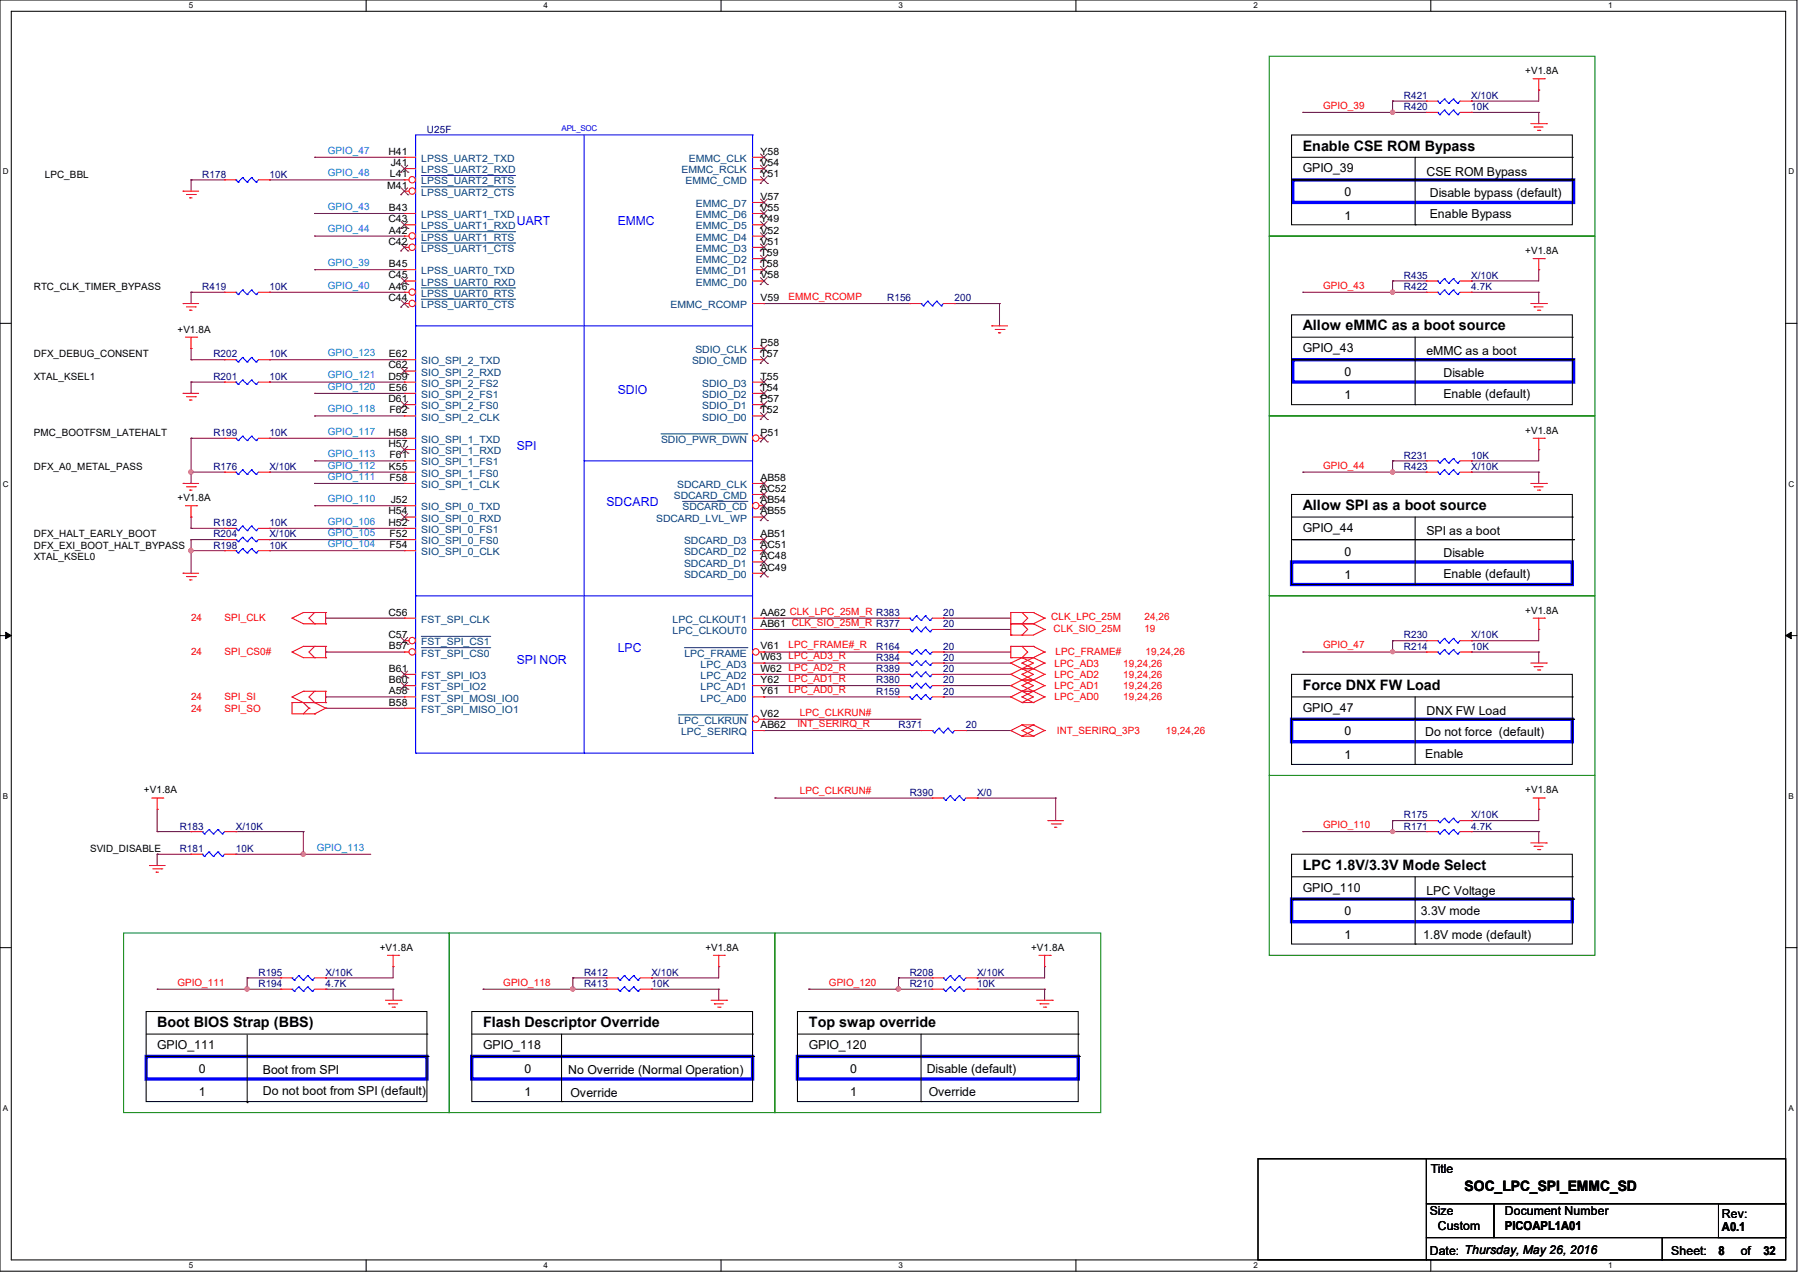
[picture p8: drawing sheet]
<svg xmlns="http://www.w3.org/2000/svg" width="297mm" height="210mm" viewBox="0 0 297 210" stroke-linecap="round" stroke-linejoin="round" font-family="sans-serif">
<defs><g id="words">
<g font-size="2.4">
<text x="215.1" y="24.8">Enable CSE ROM Bypass</text>
<text x="215.1" y="54.5">Allow eMMC as a boot source</text>
<text x="215.1" y="84.2">Allow SPI as a boot source</text>
<text x="215.1" y="113.8">Force DNX FW Load</text>
<text x="215.1" y="143.5">LPC 1.8V/3.3V Mode Select</text>
<text x="26" y="169.5">Boot BIOS Strap (BBS)</text>
<text x="79.8" y="169.5">Flash Descriptor Override</text>
<text x="133.5" y="169.5">Top swap override</text>
<text x="241.8" y="196.5">SOC_LPC_SPI_EMMC_SD</text>
</g>
<g font-size="2">
<text x="215.1" y="28.4">GPIO_39</text>
<text x="235.5" y="29">CSE ROM Bypass</text>
<text x="222" y="32.3">0</text>
<text x="236.1" y="32.5">Disable bypass (default)</text>
<text x="222" y="36.2">1</text>
<text x="236.1" y="36">Enable Bypass</text>
<text x="215.1" y="58.1">GPIO_43</text>
<text x="235.5" y="58.6">eMMC as a boot</text>
<text x="222" y="65.9">1</text>
<text x="222" y="62">0</text>
<text x="238.3" y="65.7">Enable (default)</text>
<text x="238.3" y="62.2">Disable</text>
<text x="215.1" y="87.8">GPIO_44</text>
<text x="235.5" y="88.3">SPI as a boot</text>
<text x="222" y="95.5">1</text>
<text x="222" y="91.7">0</text>
<text x="238.3" y="95.4">Enable (default)</text>
<text x="238.3" y="91.9">Disable</text>
<text x="215.1" y="117.4">GPIO_47</text>
<text x="235.5" y="118">DNX FW Load</text>
<text x="222" y="125.2">1</text>
<text x="222" y="121.3">0</text>
<text x="235.3" y="125.1">Enable</text>
<text x="235.3" y="121.5">Do not force (default)</text>
<text x="215.1" y="147.1">GPIO_110</text>
<text x="235.5" y="147.7">LPC Voltage</text>
<text x="222" y="154.9">1</text>
<text x="222" y="151">0</text>
<text x="234.6" y="151">3.3V mode</text>
<text x="234.9" y="154.9">1.8V mode (default)</text>
<text x="26" y="173.1">GPIO_111</text>
<text x="79.8" y="173.1">GPIO_118</text>
<text x="133.5" y="173.1">GPIO_120</text>
<text x="32.8" y="177">0</text>
<text x="43.4" y="177.1">Boot from SPI</text>
<text x="86.6" y="177">0</text>
<text x="93.8" y="177.1">No Override (Normal Operation)</text>
<text x="140.4" y="177">0</text>
<text x="153" y="177">Disable (default)</text>
<text x="32.8" y="180.8">1</text>
<text x="43.4" y="180.7">Do not boot from SPI (default)</text>
<text x="86.6" y="180.8">1</text>
<text x="94.2" y="181">Override</text>
<text x="140.4" y="180.8">1</text>
<text x="153.3" y="180.8">Override</text>
<text x="236.2" y="193.5">Title</text>
<text x="236" y="200.5">Size</text>
<text x="237.4" y="202.9">Custom</text>
<text x="248.5" y="200.5">Document Number</text>
<text x="248.5" y="202.9">PICOAPL1A01</text>
<text x="284.3" y="200.9">Rev:</text>
<text x="284.3" y="203.1">A0.1</text>
<text x="236" y="207">Date: Thursday, May 26, 2016</text>
<text x="275.9" y="207">Sheet:</text>
<text x="283.7" y="207">8</text>
<text x="287.4" y="207">of</text>
<text x="291.1" y="207">32</text>
</g>
<g font-size="2" fill="#00f">
<text x="85.3" y="37.1">UART</text>
<text x="102" y="37.1">EMMC</text>
<text x="102" y="64.9">SDIO</text>
<text x="85.3" y="74.2">SPI</text>
<text x="100.1" y="83.5">SDCARD</text>
<text x="102" y="107.6">LPC</text>
<text x="85.3" y="109.5">SPI NOR</text>
</g>
<g font-size="1.7" fill="#f00">
<text x="218.4" y="17.9">GPIO_39</text>
<text x="218.4" y="47.6">GPIO_43</text>
<text x="130.2" y="49.5">EMMC_RCOMP</text>
<text x="218.4" y="77.3">GPIO_44</text>
<text x="31.5" y="102.5">24</text>
<text x="37.1" y="102.5">SPI_CLK</text>
<text x="130.2" y="107">LPC_FRAME#_R</text>
<text x="173.6" y="102.4">CLK_LPC_25M</text>
<text x="173.9" y="104.2">CLK_SIO_25M</text>
<text x="188.9" y="104.2">19</text>
<text x="188.9" y="102.4">24,26</text>
<text x="218.4" y="107">GPIO_47</text>
<text x="31.5" y="108.1">24</text>
<text x="37.1" y="108.1">SPI_CS0#</text>
<text x="130.2" y="112.5">LPC_AD1_R</text>
<text x="174.1" y="113.7">LPC_AD1</text>
<text x="174.1" y="110">LPC_AD3</text>
<text x="174.1" y="111.8">LPC_AD2</text>
<text x="174.3" y="108.1">LPC_FRAME#</text>
<text x="185.4" y="113.7">19,24,26</text>
<text x="185.4" y="110">19,24,26</text>
<text x="185.4" y="111.8">19,24,26</text>
<text x="189.1" y="108.1">19,24,26</text>
<text x="31.5" y="117.4">24</text>
<text x="31.5" y="115.5">24</text>
<text x="37.1" y="117.4">SPI_SO</text>
<text x="37.1" y="115.5">SPI_SI</text>
<text x="130.2" y="114.4">LPC_AD0_R</text>
<text x="131.7" y="119.9">INT_SERIRQ_R</text>
<text x="132" y="118.1">LPC_CLKRUN#</text>
<text x="174.1" y="115.5">LPC_AD0</text>
<text x="185.4" y="115.5">19,24,26</text>
<text x="174.5" y="121.1">INT_SERIRQ_3P3</text>
<text x="192.5" y="121.1">19,24,26</text>
<text x="132" y="131.1">LPC_CLKRUN#</text>
<text x="218.4" y="136.6">GPIO_110</text>
<text x="29.3" y="162.6">GPIO_111</text>
<text x="83.1" y="162.6">GPIO_118</text>
<text x="136.9" y="162.6">GPIO_120</text>
</g>
<g font-size="1.7" fill="#000080">
<text x="231.8" y="16.3">R421</text>
<text x="242.9" y="16.3">X/10K</text>
<text x="70.5" y="21.9">U25F</text>
<text x="231.8" y="18.2">R420</text>
<text x="242.9" y="18.2">10K</text>
<text x="33.4" y="29.3">R178</text>
<text x="44.5" y="29.3">10K</text>
<text x="33.4" y="47.8">R419</text>
<text x="44.5" y="47.8">10K</text>
<text x="231.8" y="47.8">R422</text>
<text x="231.8" y="46">R435</text>
<text x="242.9" y="47.8">4.7K</text>
<text x="242.9" y="46">X/10K</text>
<text x="146.5" y="49.7">R156</text>
<text x="157.6" y="49.7">200</text>
<text x="35.2" y="59">R202</text>
<text x="44.5" y="59">10K</text>
<text x="35.2" y="62.7">R201</text>
<text x="44.5" y="62.7">10K</text>
<text x="35.2" y="72">R199</text>
<text x="44.5" y="72">10K</text>
<text x="35.2" y="77.5">R176</text>
<text x="44.5" y="77.5">X/10K</text>
<text x="231.8" y="77.5">R423</text>
<text x="231.8" y="75.6">R231</text>
<text x="242.9" y="77.5">X/10K</text>
<text x="242.9" y="75.6">10K</text>
<text x="35.2" y="88.6">R204</text>
<text x="35.2" y="86.8">R182</text>
<text x="44.5" y="88.6">X/10K</text>
<text x="44.5" y="86.8">10K</text>
<text x="35.2" y="90.5">R198</text>
<text x="44.5" y="90.5">10K</text>
<text x="155.7" y="101.6">20</text>
<text x="144.7" y="107.2">R164</text>
<text x="155.7" y="103.5">20</text>
<text x="155.7" y="107.2">20</text>
<text x="231.8" y="107.2">R214</text>
<text x="231.8" y="105.3">R230</text>
<text x="242.9" y="107.2">10K</text>
<text x="242.9" y="105.3">X/10K</text>
<text x="144.7" y="112.7">R380</text>
<text x="144.7" y="110.9">R389</text>
<text x="144.7" y="109.1">R384</text>
<text x="155.7" y="112.7">20</text>
<text x="155.7" y="110.9">20</text>
<text x="155.7" y="109.1">20</text>
<text x="144.7" y="114.6">R159</text>
<text x="155.7" y="114.6">20</text>
<text x="148.3" y="120.1">R371</text>
<text x="159.5" y="120.1">20</text>
<text x="150.2" y="131.3">R390</text>
<text x="161.3" y="131.3">X/0</text>
<text x="29.7" y="136.9">R183</text>
<text x="39" y="136.9">X/10K</text>
<text x="231.8" y="135">R175</text>
<text x="231.8" y="136.9">R171</text>
<text x="242.9" y="135">X/10K</text>
<text x="242.9" y="136.9">4.7K</text>
<text x="29.7" y="140.5">R181</text>
<text x="39" y="140.5">10K</text>
<text x="42.7" y="161">R195</text>
<text x="53.8" y="161">X/10K</text>
<text x="96.4" y="161">R412</text>
<text x="107.6" y="161">X/10K</text>
<text x="150.2" y="161">R208</text>
<text x="161.3" y="161">X/10K</text>
<text x="42.7" y="162.8">R194</text>
<text x="53.8" y="162.8">4.7K</text>
<text x="96.4" y="162.8">R413</text>
<text x="107.6" y="162.8">10K</text>
<text x="150.2" y="162.8">R210</text>
<text x="161.3" y="162.8">10K</text>
</g>
<g font-size="1.7">
<text x="251.8" y="12.2">+V1.8A</text>
<text x="7.4" y="29.3">LPC_BBL</text>
<text x="64.1" y="25.5">H41</text>
<text x="64.4" y="29.3">L41</text>
<text x="64.5" y="27.4">J41</text>
<text x="125.6" y="25.5">Y58</text>
<text x="125.6" y="27.4">V54</text>
<text x="125.6" y="29.3">Y51</text>
<text x="63.9" y="31.1">M41</text>
<text x="64.2" y="34.8">B43</text>
<text x="125.6" y="33">V57</text>
<text x="125.6" y="34.8">V55</text>
<text x="64.1" y="36.7">C43</text>
<text x="64.1" y="40.4">C42</text>
<text x="64.2" y="38.5">A42</text>
<text x="125.6" y="36.7">Y49</text>
<text x="125.6" y="38.5">V52</text>
<text x="125.6" y="40.4">V51</text>
<text x="251.8" y="41.9">+V1.8A</text>
<text x="5.6" y="47.8">RTC_CLK_TIMER_BYPASS</text>
<text x="64.1" y="45.9">C45</text>
<text x="64.2" y="44.1">B45</text>
<text x="64.2" y="47.8">A46</text>
<text x="125.6" y="42.2">T59</text>
<text x="125.6" y="44.1">T58</text>
<text x="125.6" y="45.9">V58</text>
<text x="64.1" y="49.7">C44</text>
<text x="125.6" y="49.7">V59</text>
<text x="5.6" y="59">DFX_DEBUG_CONSENT</text>
<text x="29.3" y="54.9">+V1.8A</text>
<text x="64.2" y="58.9">E62</text>
<text x="125.6" y="57.1">P58</text>
<text x="125.6" y="58.9">T57</text>
<text x="5.6" y="62.7">XTAL_KSEL1</text>
<text x="64.1" y="60.8">C62</text>
<text x="64.1" y="62.6">D59</text>
<text x="64.2" y="64.5">E56</text>
<text x="125.6" y="62.6">T55</text>
<text x="125.6" y="64.5">T54</text>
<text x="5.6" y="72">PMC_BOOTFSM_LATEHALT</text>
<text x="64.1" y="66.3">D61</text>
<text x="64.1" y="71.9">H58</text>
<text x="64.3" y="68.2">F62</text>
<text x="125.6" y="66.3">P57</text>
<text x="125.6" y="68.2">T52</text>
<text x="125.6" y="71.9">P51</text>
<text x="251.8" y="71.6">+V1.8A</text>
<text x="5.6" y="77.5">DFX_A0_METAL_PASS</text>
<text x="64.1" y="73.7">H57</text>
<text x="64.2" y="77.5">K55</text>
<text x="64.3" y="75.6">F61</text>
<text x="29.3" y="82.7">+V1.8A</text>
<text x="64.3" y="79.3">F58</text>
<text x="64.5" y="83">J52</text>
<text x="125.6" y="79.3">AB58</text>
<text x="125.6" y="81.2">AC52</text>
<text x="125.6" y="83">AB54</text>
<text x="5.6" y="88.6">DFX_HALT_EARLY_BOOT</text>
<text x="64.1" y="84.9">H54</text>
<text x="64.1" y="86.7">H52</text>
<text x="64.3" y="88.6">F52</text>
<text x="125.6" y="84.9">AB55</text>
<text x="125.6" y="88.6">AB51</text>
<text x="5.6" y="90.5">DFX_EXI_BOOT_HALT_BYPASS</text>
<text x="5.6" y="92.3">XTAL_KSEL0</text>
<text x="64.3" y="90.4">F54</text>
<text x="125.6" y="90.4">AC51</text>
<text x="125.6" y="92.3">AC48</text>
<text x="125.6" y="94.1">AC49</text>
<text x="64.1" y="101.6">C56</text>
<text x="125.6" y="101.6">AA62 CLK_LPC_25M_R R383</text>
<text x="251.8" y="101.3">+V1.8A</text>
<text x="64.1" y="105.3">C57</text>
<text x="64.2" y="107.1">B57</text>
<text x="125.6" y="107.1">V61</text>
<text x="125.6" y="103.4">AB61 CLK_SIO_25M_R R377</text>
<text x="64.2" y="112.7">B60</text>
<text x="64.2" y="110.8">B61</text>
<text x="125.6" y="109">W63 LPC_AD3_R</text>
<text x="125.6" y="110.8">W62 LPC_AD2_R</text>
<text x="125.6" y="112.7">Y62</text>
<text x="64.2" y="114.6">A58</text>
<text x="64.2" y="116.4">B58</text>
<text x="125.6" y="118.2">V62</text>
<text x="125.6" y="114.6">Y61</text>
<text x="125.6" y="120.1">AB62</text>
<text x="23.7" y="130.9">+V1.8A</text>
<text x="251.8" y="130.9">+V1.8A</text>
<text x="14.9" y="140.5">SVID_DISABLE</text>
<text x="62.7" y="156.9">+V1.8A</text>
<text x="116.5" y="156.9">+V1.8A</text>
<text x="170.2" y="156.9">+V1.8A</text>
</g>
<g font-size="1.7" fill="#0080ff">
<text x="54.1" y="25.4">GPIO_47</text>
<text x="54.1" y="29.1">GPIO_48</text>
<text x="54.1" y="34.6">GPIO_43</text>
<text x="54.1" y="38.4">GPIO_44</text>
<text x="54.1" y="43.9">GPIO_39</text>
<text x="54.1" y="47.6">GPIO_40</text>
<text x="54.1" y="58.8">GPIO_123</text>
<text x="54.1" y="64.3">GPIO_120</text>
<text x="54.1" y="62.4">GPIO_121</text>
<text x="54.1" y="68">GPIO_118</text>
<text x="54.1" y="71.7">GPIO_117</text>
<text x="54.1" y="77.3">GPIO_112</text>
<text x="54.1" y="75.4">GPIO_113</text>
<text x="54.1" y="79.2">GPIO_111</text>
<text x="54.1" y="82.8">GPIO_110</text>
<text x="54.1" y="88.4">GPIO_105</text>
<text x="54.1" y="86.6">GPIO_106</text>
<text x="54.1" y="90.3">GPIO_104</text>
<text x="52.3" y="140.3">GPIO_113</text>
</g>
<g font-size="1.7" fill="#004080">
<text x="69.6" y="26.7">LPSS_UART2_TXD</text>
<text x="69.6" y="28.6">LPSS_UART2_RXD</text>
<text x="112.5" y="28.6">EMMC_RCLK</text>
<text x="113.7" y="26.7">EMMC_CLK</text>
<text x="69.6" y="30.4">LPSS_UART2_RTS</text>
<text x="69.6" y="32.3">LPSS_UART2_CTS</text>
<text x="69.6" y="36">LPSS_UART1_TXD</text>
<text x="113.2" y="30.4">EMMC_CMD</text>
<text x="114.9" y="34.2">EMMC_D7</text>
<text x="114.9" y="36">EMMC_D6</text>
<text x="69.6" y="37.8">LPSS_UART1_RXD</text>
<text x="69.6" y="39.7">LPSS_UART1_RTS</text>
<text x="69.6" y="41.6">LPSS_UART1_CTS</text>
<text x="114.9" y="37.8">EMMC_D5</text>
<text x="114.9" y="39.7">EMMC_D4</text>
<text x="114.9" y="41.6">EMMC_D3</text>
<text x="69.6" y="45.3">LPSS_UART0_TXD</text>
<text x="69.6" y="47.1">LPSS_UART0_RXD</text>
<text x="114.9" y="43.4">EMMC_D2</text>
<text x="114.9" y="45.3">EMMC_D1</text>
<text x="114.9" y="47.1">EMMC_D0</text>
<text x="69.6" y="49">LPSS_UART0_RTS</text>
<text x="69.6" y="50.8">LPSS_UART0_CTS</text>
<text x="110.7" y="50.8">EMMC_RCOMP</text>
<text x="114.8" y="58.3">SDIO_CLK</text>
<text x="69.6" y="60.1">SIO_SPI_2_TXD</text>
<text x="69.6" y="62">SIO_SPI_2_RXD</text>
<text x="69.6" y="63.8">SIO_SPI_2_FS2</text>
<text x="69.6" y="65.7">SIO_SPI_2_FS1</text>
<text x="114.3" y="60.1">SDIO_CMD</text>
<text x="115.9" y="63.8">SDIO_D3</text>
<text x="115.9" y="65.7">SDIO_D2</text>
<text x="69.6" y="67.5">SIO_SPI_2_FS0</text>
<text x="69.6" y="69.4">SIO_SPI_2_CLK</text>
<text x="115.9" y="67.5">SDIO_D1</text>
<text x="115.9" y="69.4">SDIO_D0</text>
<text x="69.6" y="73.1">SIO_SPI_1_TXD</text>
<text x="69.6" y="74.9">SIO_SPI_1_RXD</text>
<text x="69.6" y="76.8">SIO_SPI_1_FS1</text>
<text x="109.1" y="73.1">SDIO_PWR_DWN</text>
<text x="69.6" y="78.7">SIO_SPI_1_FS0</text>
<text x="69.6" y="80.5">SIO_SPI_1_CLK</text>
<text x="111.2" y="82.3">SDCARD_CMD</text>
<text x="111.8" y="80.5">SDCARD_CLK</text>
<text x="69.6" y="84.2">SIO_SPI_0_TXD</text>
<text x="69.6" y="86.1">SIO_SPI_0_RXD</text>
<text x="69.6" y="87.9">SIO_SPI_0_FS1</text>
<text x="69.6" y="89.8">SIO_SPI_0_FS0</text>
<text x="108.3" y="86.1">SDCARD_LVL_WP</text>
<text x="112.7" y="84.2">SDCARD_CD</text>
<text x="112.9" y="89.8">SDCARD_D3</text>
<text x="69.6" y="91.6">SIO_SPI_0_CLK</text>
<text x="112.9" y="91.6">SDCARD_D2</text>
<text x="112.9" y="93.5">SDCARD_D1</text>
<text x="112.9" y="95.3">SDCARD_D0</text>
<text x="69.6" y="106.5">FST_SPI_CS1</text>
<text x="69.6" y="102.7">FST_SPI_CLK</text>
<text x="111" y="102.7">LPC_CLKOUT1</text>
<text x="111" y="104.6">LPC_CLKOUT0</text>
<text x="69.6" y="113.9">FST_SPI_IO2</text>
<text x="69.6" y="112">FST_SPI_IO3</text>
<text x="69.6" y="108.3">FST_SPI_CS0</text>
<text x="113" y="108.3">LPC_FRAME</text>
<text x="115.7" y="110.2">LPC_AD3</text>
<text x="115.7" y="112">LPC_AD2</text>
<text x="115.7" y="113.9">LPC_AD1</text>
<text x="69.6" y="115.7">FST_SPI_MOSI_IO0</text>
<text x="69.6" y="117.6">FST_SPI_MISO_IO1</text>
<text x="112" y="119.4">LPC_CLKRUN</text>
<text x="115.7" y="115.7">LPC_AD0</text>
<text x="112.4" y="121.3">LPC_SERIRQ</text>
</g>
<g font-size="1.3">
<text x="31.2" y="1.4">5</text>
<text x="89.7" y="1.4">4</text>
<text x="148.3" y="1.4">3</text>
<text x="206.9" y="1.4">2</text>
<text x="265.5" y="1.4">1</text>
<text x=".5" y="28.8">D</text>
<text x="295.3" y="28.8">D</text>
<text x=".5" y="80.3">C</text>
<text x="295.3" y="80.3">C</text>
<text x=".5" y="131.8">B</text>
<text x="295.3" y="131.8">B</text>
<text x=".5" y="183.3">A</text>
<text x="295.3" y="183.3">A</text>
<text x="31.2" y="209.3">5</text>
<text x="89.7" y="209.3">4</text>
<text x="148.3" y="209.3">3</text>
<text x="206.9" y="209.3">2</text>
<text x="265.5" y="209.3">1</text>
</g>
<text font-size="1.3" fill="#00f" x="92.7" y="21.6">APL_SOC</text>
</g></defs>
<path d="M0 0h296.7v209.7h-296.7zM1.9 1.9h292.9v206h-292.9z" fill="none" stroke="#000" stroke-width=".17"/>
<g fill="#fff">
<path d="M31.2 .2h.7v1.5h-.7z"/>
<path d="M31.2 208.1h.7v1.4h-.7z"/>
</g>
<path d="M60.5 0v1.9M60.5 207.9v1.8" fill="none" stroke="#000" stroke-width=".17"/>
<g fill="#fff">
<path d="M89.7 .2h.8v1.5h-.8z"/>
<path d="M89.7 208.1h.8v1.4h-.8z"/>
</g>
<path d="M119 0v1.9M119 207.9v1.8" fill="none" stroke="#000" stroke-width=".17"/>
<g fill="#fff">
<path d="M148.3 .2h.8v1.5h-.8z"/>
<path d="M148.3 208.1h.8v1.4h-.8z"/>
</g>
<path d="M177.6 0v1.9M177.6 207.9v1.8" fill="none" stroke="#000" stroke-width=".17"/>
<g fill="#fff">
<path d="M206.9 .2h.7v1.5h-.7z"/>
<path d="M206.9 208.1h.7v1.4h-.7z"/>
</g>
<path d="M236.2 0v1.9M236.2 207.9v1.8" fill="none" stroke="#000" stroke-width=".17"/>
<g fill="#fff">
<path d="M265.5 .2h.7v1.5h-.7z"/>
<path d="M265.5 208.1h.7v1.4h-.7z"/>
<path d="M.5 27.6h.9v1.5h-.9z"/>
<path d="M295.3 27.6h.9v1.5h-.9z"/>
<path d="M.5 79.1h.9v1.5h-.9z"/>
<path d="M295.3 79.1h.9v1.5h-.9z"/>
</g>
<path d="M0 53.3h1.9M294.8 53.3h1.9" fill="none" stroke="#000" stroke-width=".17"/>
<g fill="#fff">
<path d="M.5 130.6h.8v1.5h-.8z"/>
<path d="M295.3 130.6h.8v1.5h-.8z"/>
</g>
<path d="M0 104.9h1.9M294.8 104.9h1.9" fill="none" stroke="#000" stroke-width=".17"/>
<path d="M.9 104.3l1 .6-1 .5zM294.8 104.9l.9-.6v1.1z" fill="#000" stroke="#000" stroke-width=".17"/>
<g fill="#fff">
<path d="M.5 182.1h.8v1.5h-.8z"/>
<path d="M295.3 182.1h.8v1.5h-.8z"/>
</g>
<g fill="none" stroke="#000" stroke-width=".17">
<path d="M213.2 22.3h46.4v14.8h-46.4zM213.2 29.7h46.6M213.2 26h46.4M233.6 37.1h.1M233.6 26v11.1M259.6 29.7h.1M259.6 26h.1M259.8 29.7h.1M213.2 51.9h46.4v14.9h-46.4zM213.2 59.4h46.6M213.2 55.6h46.4M233.6 55.6v11.2"/>
<path d="M259.6 59.4h.1M259.6 55.6h.1M259.8 59.4h.1M233.6 66.8h.1M213.2 81.6h46.4v14.8h-46.4zM213.2 89h46.6M213.2 85.3h46.4M233.6 96.4h.1M233.6 85.3v11.1M259.6 89h.1M259.6 85.3h.1M259.8 89h.1"/>
<path d="M213.2 111.3h46.4v14.8h-46.4zM213.2 118.7h46.6M213.2 115h46.4M233.6 115v11.1M259.6 118.7h.1M259.6 115h.1M259.8 118.7h.1M233.6 126.1h.1M0 156.3h1.9M213.2 140.9h46.4v14.8h-46.4zM213.2 148.3h46.6M213.2 144.7h46.4"/>
<path d="M233.6 155.7h.1M233.6 144.7v11M259.6 148.3h.1M259.6 144.7h.1M259.8 148.3h.1M294.8 156.3h1.9M24.1 166.9h46.4v14.8h-46.4zM24.1 174.3h46.6M24.1 170.6h46.4M40.8 170.8v11.1M70.5 174.3h.1M70.5 170.6h.1"/>
<path d="M70.7 174.3h.1M77.9 166.9h46.3v14.8h-46.3zM77.9 174.3h46.5M77.9 170.6h46.3M92.7 170.6v11.1M124.2 174.3h.1M124.2 170.6h.1M124.4 174.3h.1M131.7 166.9h46.3v14.8h-46.3zM131.7 174.3h46.5M131.7 170.6h46.3M152.1 170.6v11.1"/>
<path d="M178 174.3h.1M178 170.6h.1M178.2 174.3h.1M40.8 181.9h.1M92.7 181.7h.1M152.1 181.7h.1M207.7 191.2h27.8v16.7h-27.8zM235.5 198.6h11.1v5.6h-11.1zM235.5 191.2h59.3v7.4h-59.3zM246.6 198.6h48.2v5.6h-48.2zM283.7 198.6h11.1v5.6h-11.1zM235.5 204.2h38.9v3.7h-38.9z"/>
<path d="M274.4 204.2h20.4v3.7h-20.4z"/>
</g>
<path d="M209.5 9.3h53.8v29.6h-53.8zM209.5 38.9h53.8v29.7h-53.8zM209.5 68.6h53.8v29.7h-53.8zM209.5 98.3h53.8v29.6h-53.8zM209.5 127.9h53.8v29.7h-53.8zM20.4 153.9h53.8v29.7h-53.8zM74.2 153.9h53.7v29.7h-53.7zM127.9 153.9h53.8v29.7h-53.8z" fill="none" stroke="#008000" stroke-width=".17"/>
<path d="M213.4 29.7h46.4v3.7h-46.4zM213.4 59.4h46.4v3.6h-46.4zM213.2 92.7h46.4v3.7h-46.4zM213.2 118.7h46.4v3.7h-46.4zM213.2 148.3h46.4v3.8h-46.4zM24.1 174.3h46.4v3.7h-46.4zM77.9 174.3h46.3v3.7h-46.3zM131.7 174.3h46.3v3.7h-46.3z" fill="none" stroke="#00f" stroke-width=".55"/>
<g fill="none" stroke="#800040" stroke-width=".17">
<path d="M215.1 18.5h.1M215.1 18.5h20.4M229.9 18.5h.1M229.9 16.7h.1M229.9 16.7h5.6M229.9 16.7v1.8M242.9 18.5h.1M242.9 16.7h.1M242.9 18.5h11.1M254 18.5h.1M254 14.9h.1M254 14.9v1.8h-11.1"/>
<path d="M254 18.5v1.9M31.5 29.7h.1M31.5 29.7h5.6M31.5 29.7v1.8M44.5 29.7h.1M44.5 29.7h22.3M51.9 35.2h.1M51.9 38.9h.1M51.9 26h.1M51.9 35.2h14.9M51.9 38.9h14.9M51.9 26h14.9"/>
<path d="M31.5 59.4h.1M31.5 57.5h.1M31.5 48.2h.1M31.5 48.2h5.6M31.5 48.2v1.9M31.5 57.5v1.9M31.5 59.4h5.6M44.5 48.2h.1M44.5 59.4h.1M44.5 48.2h22.3M44.5 59.4h22.3M51.9 44.5h.1"/>
<path d="M51.9 44.5h14.9M126.1 50.1h.1M126.1 50.1h24.1M157.6 50.1h.1M157.6 50.1h7.4M165 50.1h.1M165 50.1v3.7M215.1 48.2h.1M215.1 48.2h20.4M229.9 48.2h.1M229.9 46.4h.1M229.9 46.4v1.8"/>
<path d="M229.9 46.4h5.6M242.9 48.2h.1M242.9 46.4h.1M242.9 48.2h11.1M254 48.2h.1M254 44.5h.1M254 44.5v1.9h-11.1M254 48.2v1.9M31.5 72.3h.1M31.5 77.9h.1M31.5 79.8h.1M31.5 63h.1"/>
<path d="M31.5 64.9h.1M31.5 77.9h5.6M31.5 63v1.9M31.5 72.3v7.5M31.5 72.3h5.6M31.5 63h5.6M44.5 72.3h.1M44.5 77.9h.1M44.5 63h.1M44.5 77.9h22.3M44.5 72.3h22.3M44.5 63h22.3"/>
<path d="M51.9 79.8h.1M51.9 68.6h.1M51.9 64.9h.1M51.9 76h.1M51.9 76h14.9M51.9 79.8h14.9M51.9 68.6h14.9M51.9 64.9h14.9M215.1 77.9h.1M215.1 77.9h20.4M229.9 77.9h.1M229.9 76h.1"/>
<path d="M229.9 76v1.9M229.9 76h5.6M242.9 77.9h.1M242.9 76h.1M242.9 77.9h11.1M254 77.9h.1M254 74.2h.1M254 74.2v1.8h-11.1M254 77.9v1.9M31.5 90.8h.1M31.5 87.2h.1M31.5 85.3h.1"/>
<path d="M31.5 89h.1M31.5 85.3v1.9M31.5 89v5.6M31.5 90.8h5.6M31.5 89h5.6M31.5 87.2h5.6M44.5 90.8h.1M44.5 89h.1M44.5 87.2h.1M44.5 90.8h22.3M44.5 89h22.3M44.5 87.2h22.3"/>
<path d="M51.9 83.4h.1M51.9 83.4h14.9M53.8 102h.1M53.8 115h.1M53.8 107.6h.1M53.8 116.8h.1M53.8 115h13M53.8 102h13M53.8 107.6h13M53.8 116.8h13M126.1 111.3h.1M126.1 109.4h.1"/>
<path d="M126.1 115h.1M126.1 113.1h.1M126.1 107.6h.1M126.1 102h.1M126.1 103.8h.1M126.1 118.7h.1M126.1 111.3h22.2M126.1 109.4h22.2M126.1 115h22.2M126.1 113.1h22.2M126.1 102h22.2M126.1 107.6h22.2"/>
<path d="M126.1 103.8h22.2M126.1 118.7h26M155.7 102h.1M155.7 103.8h.1M155.7 107.6h.1M155.7 109.4h.1M155.7 111.3h.1M155.7 113.1h.1M155.7 115h.1M155.7 111.3h11.2M155.7 109.4h11.2M155.7 115h11.2"/>
<path d="M155.7 113.1h11.2M155.7 102h11.2M155.7 107.6h11.2M155.7 103.8h11.2M215.1 107.6h.1M215.1 107.6h20.4M229.9 107.6h.1M229.9 105.7h.1M229.9 105.7v1.9M229.9 105.7h5.6M242.9 107.6h.1M242.9 105.7h.1"/>
<path d="M242.9 107.6h11.1M254 107.6h.1M254 103.8h.1M254 103.8v1.9h-11.1M254 107.6v1.8M26 137.2h.1M26 133.5h.1M26 137.2h5.5M26 133.5v3.7M38.9 137.2h.1M38.9 137.2h11.2M50.1 137.2h.1"/>
<path d="M50.1 137.2v3.7M126.1 120.5h.1M126.1 120.5h26M127.9 131.7h.1M127.9 131.7h26M159.5 120.5h.1M159.5 120.5h7.4M161.3 131.7h.1M161.3 131.7h13M174.3 131.7h.1M174.3 131.7v3.7M215.1 137.2h.1"/>
<path d="M215.1 137.2h20.4M229.9 137.2h.1M229.9 135.4h.1M229.9 135.4v1.8M229.9 135.4h5.6M242.9 137.2h.1M242.9 135.4h.1M242.9 137.2h11.1M254 137.2h.1M254 133.5h.1M254 133.5v1.9h-11.1M254 137.2v1.9"/>
<path d="M26 140.9h.1M26 140.9h5.5M26 140.9v1.9M38.9 140.9h.1M38.9 140.9h22.3M50.1 140.9h.1M64.9 159.5h.1M64.9 159.5v1.8h-11.1M118.7 159.5h.1M118.7 159.5v1.8h-11.1M172.5 159.5h.1M172.5 159.5v1.8h-11.2"/>
<path d="M26 163.2h.1M26 163.2h20.4M40.8 163.2h.1M40.8 161.3h.1M40.8 161.3h5.6M40.8 161.3v1.9M53.8 163.2h.1M53.8 161.3h.1M53.8 163.2h11.1M64.9 163.2h.1M64.9 163.2v1.8M79.8 163.2h.1"/>
<path d="M79.8 163.2h20.3M94.6 163.2h.1M94.6 161.3h.1M94.6 161.3h5.5M94.6 161.3v1.9M107.6 163.2h.1M107.6 161.3h.1M107.6 163.2h11.1M118.7 163.2h.1M118.7 163.2v1.8M133.5 163.2h.1M133.5 163.2h20.4"/>
<path d="M148.3 163.2h.1M148.3 161.3h.1M148.3 161.3h5.6M148.3 161.3v1.9M161.3 163.2h.1M161.3 161.3h.1M161.3 163.2h11.2M172.5 163.2h.1M172.5 163.2v1.8"/>
</g>
<g fill="#f0f" stroke="#f0f" stroke-width=".17">
<circle cx="229.9" cy="18.5" r=".35"/>
<circle cx="229.9" cy="48.2" r=".35"/>
<circle cx="229.9" cy="77.9" r=".35"/>
<circle cx="229.9" cy="107.5" r=".33"/>
<circle cx="94.6" cy="163.2" r=".36"/>
<circle cx="229.9" cy="137.2" r=".33"/>
<circle cx="31.5" cy="77.9" r=".36"/>
<circle cx="40.8" cy="163.2" r=".36"/>
<circle cx="148.3" cy="163.2" r=".36"/>
<circle cx="31.5" cy="90.8" r=".36"/>
<circle cx="50.1" cy="140.9" r=".36"/>
</g>
<g fill="none" stroke="#f00" stroke-width=".17">
<path d="M235.5 18.5h.1M235.5 16.7h.1M235.5 18.5h1.9M235.5 16.7h1.9M241 18.5h1.9M241 16.7h1.9M242.9 18.5h.1M242.9 16.7h.1M253.1 13h1.9M254 14.9h.1M254 13v1.9M255 13h.1"/>
<path d="M30.2 31.5h.1M30.2 31.5h2.6M30.8 32.1h1.5M31.3 32.6h.1M31.3 32.6h.4M32.3 32.1h.1M37.1 29.7h.1M37.1 29.7h1.8M42.7 29.7h1.8M44.5 29.7h.1M252.7 20.4h2.6M253.3 21h.1"/>
<path d="M253.3 21h1.5M253.8 21.5h.4M254.2 21.5h.1M255.3 20.4h.1M30.2 50.1h.1M30.2 50.1h2.6M30.6 55.6h1.9M30.8 50.6h1.5M31.3 51.2h.1M31.3 51.2h.4M31.5 57.5h.1M31.5 55.6v1.9"/>
<path d="M32.3 50.6h.1M32.5 55.6h.1M37.1 59.4h.1M37.1 48.2h.1M37.1 48.2h1.8M37.1 59.4h1.8M42.7 48.2h1.8M42.7 59.4h1.8M44.5 59.4h.1M44.5 48.2h.1M150.2 50.1h.1M150.2 50.1h1.9"/>
<path d="M155.7 50.1h1.9M157.6 50.1h.1M163.7 53.8h.1M163.7 53.8h2.6M164.3 54.4h1.5M164.8 54.9h.1M164.8 54.9h.4M165.8 54.4h.1M235.5 48.2h.1M235.5 46.4h.1M235.5 48.2h1.9M235.5 46.4h1.9"/>
<path d="M241 48.2h1.9M241 46.4h1.9M242.9 48.2h.1M242.9 46.4h.1M252.7 50.1h2.6M253.1 42.7h1.9M253.3 50.6h.1M253.3 50.6h1.5M253.8 51.2h.4M254 44.5h.1M254 42.7v1.8M254.2 51.2h.1"/>
<path d="M255 42.7h.1M255.3 50.1h.1M30.2 79.8h.1M30.2 64.9h.1M30.2 79.8h2.6M30.2 64.9h2.6M30.8 65.4h1.5M31.3 66h.1M31.3 66h.4M32.3 65.4h.1M37.1 63h.1M37.1 72.3h.1"/>
<path d="M37.1 77.9h.1M37.1 72.3h1.8M37.1 63h1.8M37.1 77.9h1.8M42.7 72.3h1.8M42.7 63h1.8M42.7 77.9h1.8M44.5 63h.1M44.5 72.3h.1M44.5 77.9h.1M235.5 77.9h.1M235.5 76h.1"/>
<path d="M235.5 77.9h1.9M235.5 76h1.9M241 77.9h1.9M241 76h1.9M242.9 77.9h.1M242.9 76h.1M252.7 79.8h2.6M253.1 72.3h1.9M254 74.2h.1M254 72.3v1.9M255 72.3h.1M255.3 79.8h.1"/>
<path d="M30.2 94.6h.1M30.2 94.6h2.6M30.6 83.4h1.9M30.8 80.3h1.5M30.8 95.1h1.5M31.3 95.7h.1M31.3 80.9h.1M31.3 80.9h.4M31.3 95.7h.4M31.5 85.3h.1M31.5 83.4v1.9M32.3 95.1h.1"/>
<path d="M32.3 80.3h.1M32.5 83.4h.1M37.1 89h.1M37.1 87.2h.1M37.1 90.8h.1M37.1 89h1.8M37.1 87.2h1.8M37.1 90.8h1.8M42.7 89h1.8M42.7 87.2h1.8M42.7 90.8h1.8M44.5 89h.1"/>
<path d="M44.5 87.2h.1M44.5 90.8h.1M253.3 80.3h.1M253.3 80.3h1.5M253.8 80.9h.4M254.2 80.9h.1M48.2 115.9h.1M48.2 107.6h.1M48.2 115h.1M48.2 102h.1M48.2 115.9h5.6M48.2 107.6l1.9 .9h3.7"/>
<path d="M48.2 115.9v1.9h3.7M48.2 115l1.9 .9 .9 .9M48.2 102l1.9 .9h3.7M50.1 106.6h.1M50.1 114h.1M50.1 101h.1M50.1 114h3.7M50.1 106.6l-1.9 1M50.1 106.6h3.7M50.1 114l-1.9 1M50.1 101l-1.9 1M50.1 101h3.7"/>
<path d="M51 116.8h.1M51 116.8l-.9 1M51.9 117.8h.1M51.9 115.9h.1M51.9 108.5h.1M51.9 106.6h.1M51.9 114h.1M51.9 102.9h.1M51.9 101h.1M51.9 115.9l1.9 .9M51.9 106.6l-.9 1 .9 .9M51.9 114l-.9 1 .9 .9"/>
<path d="M51.9 101l-.9 1 .9 .9M53.8 116.8h.1M53.8 108.5h.1M53.8 106.6h.1M53.8 115.9h.1M53.8 114h.1M53.8 102.9h.1M53.8 101h.1M53.8 116.8l-1.9 1M53.8 101v1.9M53.8 106.6v1.9M53.8 114v1.9"/>
<path d="M148.3 113.1h.1M148.3 111.3h.1M148.3 115h.1M148.3 109.4h.1M148.3 103.8h.1M148.3 107.6h.1M148.3 102h.1M148.3 109.4h1.9M148.3 102h1.9M148.3 107.6h1.9M148.3 113.1h1.9M148.3 111.3h1.9"/>
<path d="M148.3 115h1.9M148.3 103.8h1.9M153.9 109.4h1.8M153.9 102h1.8M153.9 107.6h1.8M153.9 113.1h1.8M153.9 111.3h1.8M153.9 115h1.8M153.9 103.8h1.8M155.7 113.1h.1M155.7 111.3h.1M155.7 115h.1"/>
<path d="M155.7 109.4h.1M155.7 103.8h.1M155.7 107.6h.1M155.7 102h.1M166.9 113.1h.1M166.9 115h.1M166.9 109.4h.1M166.9 111.3h.1M166.9 108.5h.1M166.9 106.6h.1M166.9 102.9h.1M166.9 101h.1"/>
<path d="M166.9 104.8h.1M166.9 109.4l3.7 1.9-3.7 1.8M166.9 113.1l3.7 1.9-1.9 .9M166.9 111.3l3.7 1.8-3.7 1.9M166.9 115l1.8 .9M166.9 108.5h3.7M166.9 106.6h3.7M166.9 102.9h3.7M166.9 101h3.7M166.9 101v3.8M166.9 106.6v1.9M168.7 119.6h.1"/>
<path d="M168.7 112.2h.1M168.7 114h.1M168.7 113.1h.1M168.7 115.9h.1M168.7 115h.1M168.7 108.5h.1M168.7 110.3h.1M168.7 109.4h.1M168.7 111.3h.1M168.7 106.6h.1M168.7 102.9h.1M168.7 101h.1"/>
<path d="M168.7 104.8h.1M168.7 119.6h1.9M168.7 119.6l-1.8 .9M168.7 119.6l1.9 .9-1.9 1M168.7 114h1.9M168.7 112.2h1.9M168.7 111.3l3.8 1.8M168.7 113.1l3.8 1.9M168.7 115.9h1.9M168.7 115l1.9 .9M168.7 110.3h1.9M168.7 108.5l-1.8 .9"/>
<path d="M168.7 108.5l1.9 .9-3.7 1.9M168.7 109.4l3.8 1.9M168.7 106.6l1 1-1 .9M168.7 101l1 1-1 .9M168.7 102.9l1 .9-1 1M170.6 119.6h.1M170.6 114h.1M170.6 112.2h.1M170.6 115.9h.1M170.6 110.3h.1M170.6 108.5h.1M170.6 106.6h.1"/>
<path d="M170.6 101h.1M170.6 102.9h.1M170.6 119.6l1.9 .9M170.6 119.6l-1.9 .9M170.6 108.5l1.9 .9M170.6 108.5l-1.9 .9M170.6 106.6l1.9 1M170.6 101l1.9 1M170.6 102.9l1.9 .9M172.5 113.1h.1M172.5 115h.1M172.5 109.4h.1"/>
<path d="M172.5 111.3h.1M172.5 107.6h.1M172.5 102h.1M172.5 103.8h.1M172.5 113.1l-3.8 1.9M172.5 111.3l-3.8 1.8M172.5 115l-1.9 .9M172.5 109.4l-3.8 1.9M172.5 107.6l-1.9 .9M172.5 102l-1.9 .9M172.5 103.8l-1.9 1h-3.7M235.5 107.6h.1"/>
<path d="M235.5 105.7h.1M235.5 107.6h1.9M235.5 105.7h1.9M241 107.6h1.9M241 105.7h1.9M242.9 107.6h.1M242.9 105.7h.1M252.7 109.4h2.6M253.1 102h1.9M253.3 110h.1M253.3 110h1.5M253.8 110.5h.4"/>
<path d="M254 103.8h.1M254 102v1.8M254.2 110.5h.1M255 102h.1M255.3 109.4h.1M25.1 131.7h1.8M26 133.5h.1M26 131.7v1.8M26.9 131.7h.1M31.5 137.2h.1M31.5 137.2h1.9M37.1 137.2h1.8"/>
<path d="M38.9 137.2h.1M124.2 120.5h1.9M126.1 120.5h.1M152.1 120.5h.1M152.1 120.5h1.8M153.9 131.7h.1M153.9 131.7h1.8M157.6 120.5h1.9M159.5 120.5h.1M159.5 131.7h1.8M161.3 131.7h.1M166.9 120.5h.1"/>
<path d="M166.9 120.5l1.8 1M168.7 121.5h.1M168.7 120.5h.1M168.7 121.5h1.9M168.7 120.5l1.9 1M170.6 121.5h.1M172.5 120.5h.1M172.5 120.5l-1.9 1M173 135.4h.1M173 135.4h2.6M173.6 135.9h1.4M174.1 136.5h.1"/>
<path d="M174.1 136.5h.4M175 135.9h.1M235.5 135.4h.1M235.5 137.2h.1M235.5 135.4h1.9M235.5 137.2h1.9M241 135.4h1.9M241 137.2h1.9M242.9 135.4h.1M242.9 137.2h.1M252.7 139.1h2.6M253.1 131.7h1.9"/>
<path d="M253.3 139.6h.1M253.3 139.6h1.5M254 133.5h.1M254 131.7v1.8M255 131.7h.1M255.3 139.1h.1M24.7 142.8h.1M24.7 142.8h2.6M25.2 143.3h1.5M25.8 143.9h.1M25.8 143.9h.4M26.7 143.3h.1"/>
<path d="M31.5 140.9h.1M31.5 140.9h1.9M37.1 140.9h1.8M38.9 140.9h.1M64 157.6h1.8M64.9 159.5h.1M64.9 157.6v1.9M65.8 157.6h.1M117.8 157.6h1.8M118.7 159.5h.1M118.7 157.6v1.9M119.6 157.6h.1"/>
<path d="M171.5 157.6h1.9M172.5 159.5h.1M172.5 157.6v1.9M173.4 157.6h.1M253.8 140.2h.4M254.2 140.2h.1M46.4 163.2h.1M46.4 161.3h.1M46.4 163.2h1.8M46.4 161.3h1.8M51.9 163.2h1.9M51.9 161.3h1.9"/>
<path d="M53.8 163.2h.1M53.8 161.3h.1M63.6 165h2.6M64.2 165.6h.1M64.2 165.6h1.5M64.7 166.2h.4M65.1 166.2h.1M66.2 165h.1M100.1 163.2h.1M100.1 161.3h.1M100.1 163.2h1.9M100.1 161.3h1.9"/>
<path d="M105.7 163.2h1.9M105.7 161.3h1.9M107.6 163.2h.1M107.6 161.3h.1M117.4 165h2.6M117.9 165.6h.1M117.9 165.6h1.5M118.5 166.2h.4M118.9 166.2h.1M120 165h.1M153.9 163.2h.1M153.9 161.3h.1"/>
<path d="M153.9 163.2h1.8M153.9 161.3h1.8M159.5 163.2h1.8M159.5 161.3h1.8M161.3 163.2h.1M161.3 161.3h.1M171.2 165h2.5M171.7 165.6h.1M171.7 165.6h1.5M172.3 166.2h.3M172.6 166.2h.1M173.7 165h.1"/>
</g>
<g fill="none" stroke="#00f" stroke-width=".17">
<path d="M237.4 18.5h.1M237.4 16.7h.1M237.4 18.5l.3 .4M237.4 16.7l.3 .4M237.7 18.9h.1M237.7 17.1h.1M238.5 18.2h.1M238.5 16.3h.1M238.5 18.2l-.8 .7M238.5 18.2l.7 .7M238.5 16.3l-.8 .8M238.5 16.3l.7 .8"/>
<path d="M239.2 18.9h.1M239.2 17.1h.1M239.9 18.2h.1M239.9 16.3h.1M239.9 18.2l.8 .7M239.9 18.2l-.7 .7M239.9 16.3l.8 .8M239.9 16.3l-.7 .8M240.7 18.9h.1M240.7 17.1h.1M241 18.5l-.3 .4M241 16.7l-.3 .4"/>
<path d="M38.9 29.7h.1M38.9 29.7l.4 .4M39.3 30.1h.1M40 29.3h.1M40 29.3l-.7 .8M40 29.3l.8 .8M40.8 30.1h.1M41.5 29.3h.1M41.5 29.3l.8 .8M41.5 29.3l-.7 .8M42.3 30.1h.1M42.7 29.7l-.4 .4"/>
<path d="M96.4 22.3v101.9M124.2 22.3h.1M124.2 22.3h-55.6v101.9M124.2 22.3v101.9M38.9 59.4h.1M38.9 48.2h.1M38.9 59.4l.4 .3M38.9 48.2l.4 .4M39.3 59.7h.1M39.3 48.6h.1M40 59h.1M40 47.8h.1"/>
<path d="M40 59l-.7 .7M40 59l.8 .7M40 47.8l-.7 .8M40 47.8l.8 .8M40.8 59.7h.1M40.8 48.6h.1M41.5 59h.1M41.5 47.8h.1M41.5 59l.8 .7M41.5 59l-.7 .7M41.5 47.8l.8 .8M41.5 47.8l-.7 .8"/>
<path d="M42.3 59.7h.1M42.3 48.6h.1M42.7 59.4l-.4 .3M42.7 48.2l-.4 .4M68.6 53.8h.1M68.6 53.8h55.6M152.1 50.1h.1M152.1 50.1l.3 .4M152.4 50.5h.1M153.2 49.7h.1M153.2 49.7l-.8 .8M153.2 49.7l.7 .8"/>
<path d="M153.9 50.5h.1M154.6 49.7h.1M154.6 49.7l.8 .8M154.6 49.7l-.7 .8M155.4 50.5h.1M155.7 50.1l-.3 .4M237.4 48.2h.1M237.4 46.4h.1M237.4 48.2l.3 .4M237.4 46.4l.3 .3M237.7 48.6h.1M237.7 46.7h.1"/>
<path d="M238.5 47.8h.1M238.5 46h.1M238.5 47.8l-.8 .8M238.5 47.8l.7 .8M238.5 46l-.8 .7M238.5 46l.7 .7M239.2 48.6h.1M239.2 46.7h.1M239.9 47.8h.1M239.9 46h.1M239.9 47.8l.8 .8M239.9 47.8l-.7 .8"/>
<path d="M239.9 46l.8 .7M239.9 46l-.7 .7M240.7 48.6h.1M240.7 46.7h.1M241 48.2l-.3 .4M241 46.4l-.3 .3M38.9 63h.1M38.9 72.3h.1M38.9 77.9h.1M38.9 63l.4 .4M38.9 72.3l.4 .4M38.9 77.9l.4 .4"/>
<path d="M39.3 63.4h.1M39.3 72.7h.1M39.3 78.3h.1M40 62.7h.1M40 72h.1M40 77.5h.1M40 62.7l-.7 .7M40 62.7l.8 .7M40 72l-.7 .7M40 72l.8 .7M40 77.5l-.7 .8M40 77.5l.8 .8"/>
<path d="M40.8 63.4h.1M40.8 72.7h.1M40.8 78.3h.1M41.5 62.7h.1M41.5 72h.1M41.5 77.5h.1M41.5 62.7l.8 .7M41.5 62.7l-.7 .7M41.5 72l.8 .7M41.5 72l-.7 .7M41.5 77.5l.8 .8M41.5 77.5l-.7 .8"/>
<path d="M42.3 63.4h.1M42.3 72.7h.1M42.3 78.3h.1M42.7 63l-.4 .4M42.7 72.3l-.4 .4M42.7 77.9l-.4 .4M96.4 76h.1M96.4 76h27.8M237.4 77.9h.1M237.4 76h.1M237.4 77.9l.3 .4M237.4 76l.3 .4"/>
<path d="M237.7 78.3h.1M237.7 76.4h.1M238.5 77.5h.1M238.5 75.6h.1M238.5 77.5l-.8 .8M238.5 77.5l.7 .8M238.5 75.6l-.8 .8M238.5 75.6l.7 .8M239.2 78.3h.1M239.2 76.4h.1M239.9 77.5h.1M239.9 75.6h.1"/>
<path d="M239.9 77.5l.8 .8M239.9 77.5l-.7 .8M239.9 75.6l.8 .8M239.9 75.6l-.7 .8M240.7 78.3h.1M240.7 76.4h.1M241 77.9l-.3 .4M241 76l-.3 .4M38.9 89h.1M38.9 87.2h.1M38.9 90.8h.1M38.9 89l.4 .4"/>
<path d="M38.9 87.2l.4 .3M38.9 90.8l.4 .4M39.3 89.4h.1M39.3 87.5h.1M39.3 91.2h.1M40 88.6h.1M40 86.8h.1M40 90.5h.1M40 88.6l-.7 .8M40 88.6l.8 .8M40 86.8l-.7 .7M40 86.8l.8 .7"/>
<path d="M40 90.5l-.7 .7M40 90.5l.8 .7M40.8 89.4h.1M40.8 87.5h.1M40.8 91.2h.1M41.5 88.6h.1M41.5 86.8h.1M41.5 90.5h.1M41.5 88.6l.8 .8M41.5 88.6l-.7 .8M41.5 86.8l.8 .7M41.5 86.8l-.7 .7"/>
<path d="M41.5 90.5l.8 .7M41.5 90.5l-.7 .7M42.3 89.4h.1M42.3 87.5h.1M42.3 91.2h.1M42.7 89l-.4 .4M42.7 87.2l-.4 .3M42.7 90.8l-.4 .4M68.6 98.3h.1M68.6 98.3h55.6M150.2 113.1h.1M150.2 111.3h.1"/>
<path d="M150.2 115h.1M150.2 109.4h.1M150.2 103.8h.1M150.2 107.6h.1M150.2 102h.1M150.2 113.1l.4 .4M150.2 111.3l.4 .3M150.2 115l.4 .4M150.2 109.4l.4 .4M150.2 103.8l.4 .4M150.2 107.6l.4 .3M150.2 102l.4 .4"/>
<path d="M150.6 113.5h.1M150.6 111.6h.1M150.6 115.4h.1M150.6 109.8h.1M150.6 104.2h.1M150.6 107.9h.1M150.6 102.4h.1M151.3 112.7h.1M151.3 110.9h.1M151.3 114.6h.1M151.3 109.1h.1M151.3 103.5h.1"/>
<path d="M151.3 107.2h.1M151.3 101.6h.1M151.3 112.7l-.7 .8M151.3 112.7l.8 .8M151.3 110.9l-.7 .7M151.3 110.9l.8 .7M151.3 114.6l-.7 .8M151.3 114.6l.8 .8M151.3 109.1l-.7 .7M151.3 109.1l.8 .7M151.3 103.5l-.7 .7M151.3 103.5l.8 .7"/>
<path d="M151.3 107.2l-.7 .7M151.3 107.2l.8 .7M151.3 101.6l-.7 .8M151.3 101.6l.8 .8M152.1 113.5h.1M152.1 111.6h.1M152.1 115.4h.1M152.1 109.8h.1M152.1 104.2h.1M152.1 107.9h.1M152.1 102.4h.1M152.8 112.7h.1"/>
<path d="M152.8 110.9h.1M152.8 114.6h.1M152.8 109.1h.1M152.8 103.5h.1M152.8 107.2h.1M152.8 101.6h.1M152.8 112.7l.7 .8M152.8 112.7l-.7 .8M152.8 110.9l.7 .7M152.8 110.9l-.7 .7M152.8 114.6l.7 .8M152.8 114.6l-.7 .8"/>
<path d="M152.8 109.1l.7 .7M152.8 109.1l-.7 .7M152.8 103.5l.7 .7M152.8 103.5l-.7 .7M152.8 107.2l.7 .7M152.8 107.2l-.7 .7M152.8 101.6l.7 .8M152.8 101.6l-.7 .8M153.5 113.5h.1M153.5 111.6h.1M153.5 115.4h.1M153.5 109.8h.1"/>
<path d="M153.5 104.2h.1M153.5 107.9h.1M153.5 102.4h.1M153.9 113.1l-.4 .4M153.9 111.3l-.4 .3M153.9 115l-.4 .4M153.9 103.8l-.4 .4M153.9 109.4l-.4 .4M153.9 107.6l-.4 .3M153.9 102l-.4 .4M237.4 107.6h.1M237.4 105.7h.1"/>
<path d="M237.4 107.6l.3 .3M237.4 105.7l.3 .4M237.7 107.9h.1M237.7 106.1h.1M238.5 107.2h.1M238.5 105.3h.1M238.5 107.2l-.8 .7M238.5 107.2l.7 .7M238.5 105.3l-.8 .8M238.5 105.3l.7 .8M239.2 107.9h.1M239.2 106.1h.1"/>
<path d="M239.9 107.2h.1M239.9 105.3h.1M239.9 107.2l.8 .7M239.9 107.2l-.7 .7M239.9 105.3l.8 .8M239.9 105.3l-.7 .8M240.7 107.9h.1M240.7 106.1h.1M241 107.6l-.3 .3M241 105.7l-.3 .4M33.4 137.2h.1M33.4 137.2l.3 .4"/>
<path d="M33.7 137.6h.1M34.5 136.9h.1M34.5 136.9l-.8 .7M34.5 136.9l.7 .7M35.2 137.6h.1M36 136.9h.1M36 136.9l.7 .7M36 136.9l-.8 .7M36.7 137.6h.1M37.1 137.2l-.4 .4M68.6 124.2h.1M68.6 124.2h55.6"/>
<path d="M96.4 124.2h.1M124.2 124.2h.1M153.9 120.5h.1M153.9 120.5l.4 .4M154.3 120.9h.1M155 120.1h.1M155 120.1l-.7 .8M155 120.1l.7 .8M155.7 120.9h.1M155.7 131.7h.1M155.7 131.7l.4 .3M156.1 132h.1"/>
<path d="M156.5 120.1h.1M156.5 120.1l.7 .8M156.5 120.1l-.8 .8M156.9 131.3h.1M156.9 131.3l-.8 .7M156.9 131.3l.7 .7M157.2 120.9h.1M157.6 132h.1M157.6 120.5l-.4 .4M158.4 131.3h.1M158.4 131.3l.7 .7M158.4 131.3l-.8 .7"/>
<path d="M159.1 132h.1M159.5 131.7l-.4 .3M237.4 135.4h.1M237.4 137.2h.1M237.4 135.4l.3 .3M237.4 137.2l.3 .4M237.7 135.7h.1M237.7 137.6h.1M238.5 135h.1M238.5 136.9h.1M238.5 135l-.8 .7M238.5 135l.7 .7"/>
<path d="M238.5 136.9l-.8 .7M238.5 136.9l.7 .7M239.2 135.7h.1M239.2 137.6h.1M239.9 135h.1M239.9 136.9h.1M239.9 135l.8 .7M239.9 135l-.7 .7M239.9 136.9l.8 .7M239.9 136.9l-.7 .7M240.7 135.7h.1M240.7 137.6h.1"/>
<path d="M241 135.4l-.3 .3M241 137.2l-.3 .4M33.4 140.9h.1M33.4 140.9l.3 .4M33.7 141.3h.1M34.5 140.5h.1M34.5 140.5l-.8 .8M34.5 140.5l.7 .8M35.2 141.3h.1M36 140.5h.1M36 140.5l.7 .8M36 140.5l-.8 .8"/>
<path d="M36.7 141.3h.1M37.1 140.9l-.4 .4M48.2 163.2h.1M48.2 161.3h.1M48.2 163.2l.4 .3M48.2 161.3l.4 .4M48.6 163.5h.1M48.6 161.7h.1M49.3 162.8h.1M49.3 161h.1M49.3 162.8l-.7 .7M49.3 162.8l.8 .7"/>
<path d="M49.3 161l-.7 .7M49.3 161l.8 .7M50.1 163.5h.1M50.1 161.7h.1M50.8 162.8h.1M50.8 161h.1M50.8 162.8l.8 .7M50.8 162.8l-.7 .7M50.8 161l.8 .7M50.8 161l-.7 .7M51.6 163.5h.1M51.6 161.7h.1"/>
<path d="M51.9 163.2l-.3 .3M51.9 161.3l-.3 .4M102 163.2h.1M102 161.3h.1M102 163.2l.4 .3M102 161.3l.4 .4M102.4 163.5h.1M102.4 161.7h.1M103.1 162.8h.1M103.1 161h.1M103.1 162.8l-.7 .7M103.1 162.8l.7 .7"/>
<path d="M103.1 161l-.7 .7M103.1 161l.7 .7M103.8 163.5h.1M103.8 161.7h.1M104.6 162.8h.1M104.6 161h.1M104.6 162.8l.7 .7M104.6 162.8l-.8 .7M104.6 161l.7 .7M104.6 161l-.8 .7M105.3 163.5h.1M105.3 161.7h.1"/>
<path d="M105.7 163.2l-.4 .3M105.7 161.3l-.4 .4M155.7 163.2h.1M155.7 161.3h.1M155.7 163.2l.4 .3M155.7 161.3l.4 .4M156.1 163.5h.1M156.1 161.7h.1M156.9 162.8h.1M156.9 161h.1M156.9 162.8l-.8 .7M156.9 162.8l.7 .7"/>
<path d="M156.9 161l-.8 .7M156.9 161l.7 .7M157.6 163.5h.1M157.6 161.7h.1M158.4 162.8h.1M158.4 161h.1M158.4 162.8l.7 .7M158.4 162.8l-.8 .7M158.4 161l.7 .7M158.4 161l-.8 .7M159.1 163.5h.1M159.1 161.7h.1"/>
<path d="M159.5 163.2l-.4 .3M159.5 161.3l-.4 .4"/>
</g>
<circle cx="124.8" cy="107.5" r=".53" fill="#fff" stroke="#f00" stroke-width=".17"/>
<path d="M125.3 107.6h.8M126.1 107.6h.1" fill="none" stroke="#f00" stroke-width=".17"/>
<path d="M113 106.8h10.3M123.3 106.8h.1" fill="none" stroke="#004080" stroke-width=".17"/>
<circle cx="124.8" cy="118.6" r=".53" fill="#fff" stroke="#f00" stroke-width=".17"/>
<g fill="none" stroke="#f00" stroke-width=".17">
<path d="M124.2 26h1.9M124.2 27.8h1.9M124.2 29.7h1.9M124.2 33.4h1.9M124.2 35.2h1.9M124.2 37.1h1.9M124.2 38.9h1.9M126.1 26h.1M126.1 27.8h.1M126.1 29.7h.1M126.1 33.4h.1M126.1 35.2h.1"/>
<path d="M126.1 37.1h.1M126.1 38.9h.1M124.2 40.8h1.9M124.2 42.7h1.9M124.2 44.5h1.9M124.2 46.4h1.9M124.2 57.5h1.9M124.2 59.4h1.9M126.1 40.8h.1M126.1 42.7h.1M126.1 44.5h.1M126.1 46.4h.1"/>
<path d="M126.1 57.5h.1M126.1 59.4h.1M124.2 63h1.9M124.2 64.9h1.9M124.2 66.8h1.9M124.2 68.6h1.9M126.1 63h.1M126.1 64.9h.1M126.1 66.8h.1M126.1 68.6h.1M124.2 102h1.9M124.2 103.8h1.9"/>
<path d="M124.2 109.4h1.9M124.2 111.3h1.9M124.2 113.1h1.9M125.3 118.7h.8M126.1 118.7h.1M126.1 102h.1M126.1 103.8h.1M126.1 109.4h.1M126.1 111.3h.1M126.1 113.1h.1"/>
</g>
<path d="M112 117.9h11.3M123.3 117.9h.1" fill="none" stroke="#004080" stroke-width=".17"/>
<g fill="none" stroke="#804000" stroke-width=".17">
<path d="M125.5 26.5h.1M125.5 28.4h.1M125.5 30.3h.1M125.5 34h.1M125.5 35.8h.1M125.5 37.7h.1M125.5 39.5h.1M125.6 25.4l1.1 1.1M125.6 27.3l1.1 1.1M125.6 29.1l1.1 1.2M125.6 32.9l1.1 1.1M125.6 34.7l1.1 1.1"/>
<path d="M125.6 36.5l1.1 1.2M125.6 38.4l1.1 1.1M126.7 25.4l-1.2 1.1M126.7 27.3l-1.2 1.1M126.7 29.1l-1.2 1.2M126.7 32.9l-1.2 1.1M126.7 34.7l-1.2 1.1M126.7 36.5l-1.2 1.2M126.7 38.4l-1.2 1.1M126.7 26.5h.1M126.7 28.4h.1M126.7 30.3h.1"/>
<path d="M126.7 34h.1M126.7 35.8h.1M126.7 37.7h.1M126.7 39.5h.1M125.5 41.4h.1M125.5 43.3h.1M125.5 45.1h.1M125.5 46.9h.1M125.5 58.1h.1M125.5 59.9h.1M125.6 40.3l1.1 1.1M125.6 42.1l1.1 1.2"/>
<path d="M125.6 43.9l1.1 1.2M125.6 45.8l1.1 1.1M125.6 56.9l1.1 1.2M125.6 58.8l1.1 1.1M126.7 40.3l-1.2 1.1M126.7 42.1l-1.2 1.2M126.7 43.9l-1.2 1.2M126.7 45.8l-1.2 1.1M126.7 56.9l-1.2 1.2M126.7 58.8l-1.2 1.1M126.7 41.4h.1M126.7 43.3h.1"/>
<path d="M126.7 45.1h.1M126.7 46.9h.1M126.7 58.1h.1M126.7 59.9h.1M125.5 63.6h.1M125.5 65.5h.1M125.5 67.4h.1M125.5 69.2h.1M125.6 62.5l1.1 1.1M125.6 64.3l1.1 1.2M125.6 66.2l1.1 1.2M125.6 68.1l1.1 1.1"/>
<path d="M126.7 62.5l-1.2 1.1M126.7 64.3l-1.2 1.2M126.7 66.2l-1.2 1.2M126.7 68.1l-1.2 1.1M126.7 63.6h.1M126.7 65.5h.1M126.7 67.4h.1M126.7 69.2h.1"/>
</g>
<circle cx="124.8" cy="72.3" r=".53" fill="#fff" stroke="#f00" stroke-width=".17"/>
<path d="M124.2 79.8h1.9M125.3 72.3h.8M126.1 72.3h.1M126.1 79.8h.1M124.2 81.6h1.9M126.1 81.6h.1" fill="none" stroke="#f00" stroke-width=".17"/>
<path d="M125.5 72.9h.1M125.6 71.8l1.1 1.1M125.6 79.2l1.1 1.1M126.7 71.8l-1.2 1.1M126.7 79.2l-1.2 1.1M126.7 72.9h.1M125.5 80.3h.1M125.5 82.2h.1M125.6 81l1.1 1.2M126.7 81l-1.2 1.2M126.7 80.3h.1M126.7 82.2h.1" fill="none" stroke="#804000" stroke-width=".17"/>
<path d="M109.1 71.6h14.2M123.3 71.6h.1" fill="none" stroke="#004080" stroke-width=".17"/>
<circle cx="124.8" cy="83.4" r=".53" fill="#fff" stroke="#f00" stroke-width=".17"/>
<g fill="none" stroke="#f00" stroke-width=".17">
<path d="M124.2 85.3h1.9M124.2 89h1.9M124.2 90.8h1.9M124.2 92.7h1.9M124.2 94.6h1.9M125.3 83.4h.8M126.1 83.4h.1M126.1 85.3h.1M126.1 89h.1M126.1 90.8h.1M126.1 92.7h.1M126.1 94.6h.1"/>
<path d="M66.8 115h.1M66.8 116.8h.1M66.8 113.1h.1M66.8 111.3h.1M66.8 115h1.8M66.8 116.8h1.8M66.8 113.1h1.8M66.8 111.3h1.8M124.2 115h1.9M126.1 115h.1"/>
</g>
<g fill="none" stroke="#804000" stroke-width=".17">
<path d="M125.5 84h.1M125.5 85.9h.1M125.5 89.6h.1M125.5 91.4h.1M125.5 93.3h.1M125.5 95.2h.1M125.6 82.9l1.1 1.1M125.6 84.8l1.1 1.1M125.6 88.5l1.1 1.1M125.6 90.3l1.1 1.1M125.6 92.2l1.1 1.1M125.6 94l1.1 1.2"/>
<path d="M126.7 82.9l-1.2 1.1M126.7 84.8l-1.2 1.1M126.7 88.5l-1.2 1.1M126.7 90.3l-1.2 1.1M126.7 92.2l-1.2 1.1M126.7 94l-1.2 1.2M126.7 84h.1M126.7 85.9h.1M126.7 89.6h.1M126.7 91.4h.1M126.7 93.3h.1M126.7 95.2h.1"/>
<path d="M66.2 113.7h.1M66.2 111.8h.1M66.2 112.6l1.2 1.1M66.2 110.7l1.2 1.1M67.3 112.6l-1.1 1.1M67.3 110.7l-1.1 1.1M67.4 113.7h.1M67.4 111.8h.1"/>
</g>
<path d="M112.7 82.7h10.6M123.3 82.7h.1" fill="none" stroke="#004080" stroke-width=".17"/>
<circle cx="68.1" cy="105.7" r=".53" fill="#fff" stroke="#f00" stroke-width=".17"/>
<path d="M66.8 105.7h.1M66.8 105.7h.7" fill="none" stroke="#f00" stroke-width=".17"/>
<path d="M66.2 106.3h.1M66.2 105.2l1.2 1.1M67.3 105.2l-1.1 1.1M67.4 106.3h.1" fill="none" stroke="#804000" stroke-width=".17"/>
<path d="M69.6 105h11.3M80.9 105h.1" fill="none" stroke="#004080" stroke-width=".17"/>
<circle cx="68.1" cy="107.5" r=".53" fill="#fff" stroke="#f00" stroke-width=".17"/>
<g fill="none" stroke="#f00" stroke-width=".17">
<path d="M66.8 26h.1M66.8 27.8h.1M66.8 26h1.8M66.8 27.8h1.8M66.8 59.4h.1M66.8 59.4h1.8M66.8 61.2h.1M66.8 63h.1M66.8 64.9h.1M66.8 66.8h.1M66.8 68.6h.1M66.8 72.3h.1"/>
<path d="M66.8 74.2h.1M66.8 76h.1M66.8 77.9h.1M66.8 79.8h.1M66.8 61.2h1.8M66.8 63h1.8M66.8 64.9h1.8M66.8 66.8h1.8M66.8 68.6h1.8M66.8 72.3h1.8M66.8 74.2h1.8M66.8 76h1.8"/>
<path d="M66.8 77.9h1.8M66.8 79.8h1.8M66.8 83.4h.1M66.8 85.3h.1M66.8 87.2h.1M66.8 89h.1M66.8 90.8h.1M66.8 83.4h1.8M66.8 85.3h1.8M66.8 87.2h1.8M66.8 89h1.8M66.8 90.8h1.8"/>
<path d="M66.8 107.6h.1M66.8 102h.1M66.8 107.6h.7M66.8 102h1.8"/>
</g>
<path d="M69.6 106.8h11.3M80.9 106.8h.1" fill="none" stroke="#004080" stroke-width=".17"/>
<g fill="none" stroke="#804000" stroke-width=".17">
<path d="M66.2 28.4h.1M66.2 27.3l1.2 1.1M67.3 27.3l-1.1 1.1M67.4 28.4h.1M66.2 61.8h.1M66.2 67.4h.1M66.2 74.8h.1M66.2 60.7l1.2 1.1M66.2 66.2l1.2 1.2M66.2 73.6l1.2 1.2M67.3 60.7l-1.1 1.1M67.3 66.2l-1.1 1.2"/>
<path d="M67.3 73.6l-1.1 1.2M67.4 61.8h.1M67.4 67.4h.1M67.4 74.8h.1M66.2 85.9h.1M66.2 84.8l1.2 1.1M67.3 84.8l-1.1 1.1M67.4 85.9h.1"/>
</g>
<circle cx="68.1" cy="29.7" r=".53" fill="#fff" stroke="#f00" stroke-width=".17"/>
<path d="M66.8 29.7h.1M66.8 29.7h.7" fill="none" stroke="#f00" stroke-width=".17"/>
<path d="M69.6 29h15.4M85 29h.1" fill="none" stroke="#004080" stroke-width=".17"/>
<circle cx="68.1" cy="31.5" r=".53" fill="#fff" stroke="#f00" stroke-width=".17"/>
<path d="M66.8 31.5h.1M66.8 35.2h.1M66.8 37.1h.1M66.8 31.5h.7M66.8 35.2h1.8M66.8 37.1h1.8" fill="none" stroke="#f00" stroke-width=".17"/>
<path d="M66.2 32.1h.1M66.2 37.7h.1M66.2 31l1.2 1.1M66.2 36.5l1.2 1.2M67.3 31l-1.1 1.1M67.3 36.5l-1.1 1.2M67.4 32.1h.1M67.4 37.7h.1" fill="none" stroke="#804000" stroke-width=".17"/>
<path d="M69.6 30.8h15.4M85 30.8h.1" fill="none" stroke="#004080" stroke-width=".17"/>
<circle cx="68.1" cy="38.9" r=".53" fill="#fff" stroke="#f00" stroke-width=".17"/>
<path d="M66.8 38.9h.1M66.8 38.9h.7" fill="none" stroke="#f00" stroke-width=".17"/>
<path d="M69.6 38.2h15.4M85 38.2h.1" fill="none" stroke="#004080" stroke-width=".17"/>
<circle cx="68.1" cy="40.8" r=".53" fill="#fff" stroke="#f00" stroke-width=".17"/>
<path d="M66.8 40.8h.1M66.8 44.5h.1M66.8 46.4h.1M66.8 40.8h.7M66.8 44.5h1.8M66.8 46.4h1.8" fill="none" stroke="#f00" stroke-width=".17"/>
<path d="M66.2 41.4h.1M66.2 46.9h.1M66.2 40.3l1.2 1.1M66.2 45.8l1.2 1.1M67.3 40.3l-1.1 1.1M67.3 45.8l-1.1 1.1M67.4 41.4h.1M67.4 46.9h.1" fill="none" stroke="#804000" stroke-width=".17"/>
<path d="M69.6 40.1h15.4M85 40.1h.1" fill="none" stroke="#004080" stroke-width=".17"/>
<circle cx="68.1" cy="48.2" r=".53" fill="#fff" stroke="#f00" stroke-width=".17"/>
<path d="M66.8 48.2h.1M66.8 48.2h.7" fill="none" stroke="#f00" stroke-width=".17"/>
<path d="M69.6 47.5h15.4M85 47.5h.1" fill="none" stroke="#004080" stroke-width=".17"/>
<circle cx="68.1" cy="50.1" r=".53" fill="#fff" stroke="#f00" stroke-width=".17"/>
<path d="M66.8 50.1h.1M66.8 50.1h.7M124.2 50.1h1.9M126.1 50.1h.1" fill="none" stroke="#f00" stroke-width=".17"/>
<path d="M66.2 50.7h.1M66.2 49.5l1.2 1.2M67.3 49.5l-1.1 1.2M67.4 50.7h.1" fill="none" stroke="#804000" stroke-width=".17"/>
<path d="M69.6 49.4h15.4M85 49.4h.1" fill="none" stroke="#004080" stroke-width=".17"/>
<g fill="#f0f" stroke="#f0f" stroke-width=".17">
<circle cx="229.9" cy="18.5" r=".35"/>
<circle cx="229.9" cy="48.2" r=".35"/>
<circle cx="229.9" cy="77.9" r=".35"/>
<circle cx="229.9" cy="107.5" r=".33"/>
<circle cx="94.6" cy="163.2" r=".36"/>
<circle cx="229.9" cy="137.2" r=".33"/>
<circle cx="31.5" cy="77.9" r=".36"/>
<circle cx="40.8" cy="163.2" r=".36"/>
<circle cx="148.3" cy="163.2" r=".36"/>
<circle cx="31.5" cy="90.8" r=".36"/>
<circle cx="50.1" cy="140.9" r=".36"/>
</g>
<use href="#words"/>
</svg>
